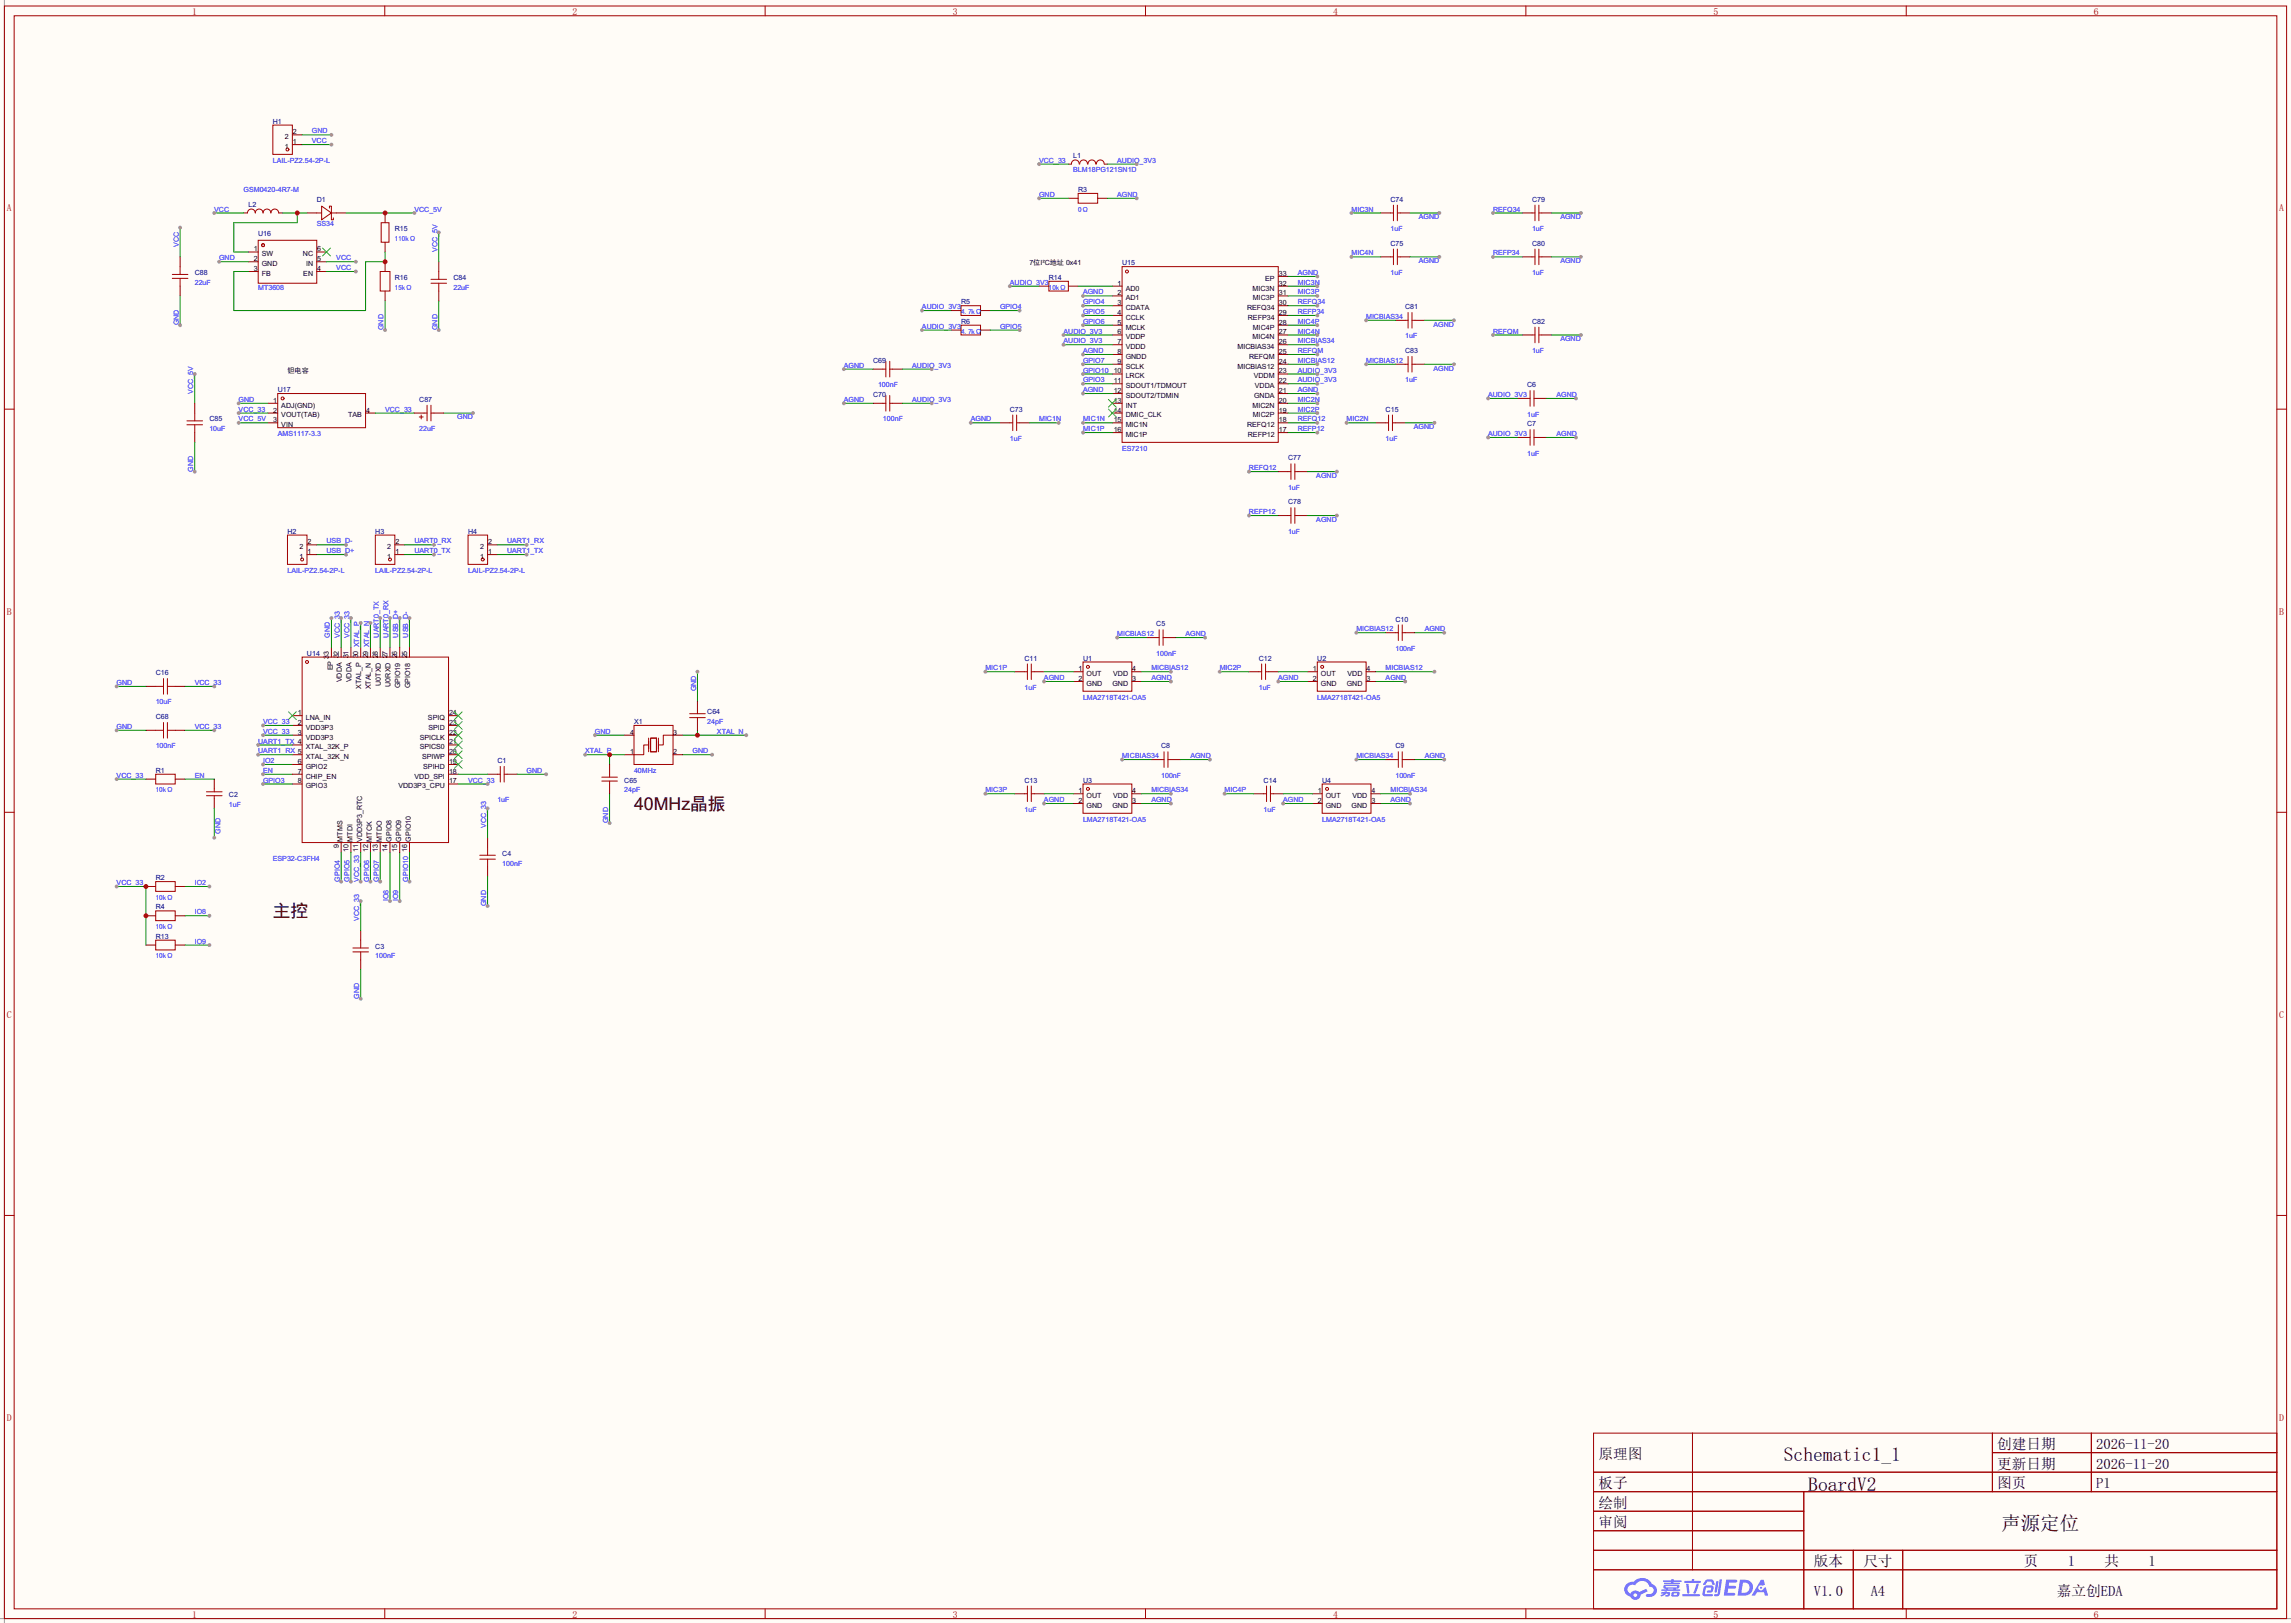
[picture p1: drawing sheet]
<svg xmlns="http://www.w3.org/2000/svg" width="596mm" height="422mm" viewBox="0 0 596 422" stroke-linecap="round" stroke-linejoin="round" font-family="sans-serif">
<defs><g id="words">
<g font-size="5.1">
<text x="464.2" y="380.3">Schematic1_1</text>
<text x="470.5" y="387.9">BoardV2</text>
<text x="520.7" y="398.1">声源定位</text>
</g>
<g font-size="4.6">
<text x="165" y="210.7">40MHz晶振</text>
<text x="71" y="238.6">主控</text>
</g>
<g font-size="3.8">
<text x="519.7" y="377.1">创建日期</text>
<text x="545.5" y="377.1">2026-11-20</text>
<text x="415.9" y="379.6">原理图</text>
<text x="519.7" y="382.2">更新日期</text>
<text x="545.5" y="382.2">2026-11-20</text>
<text x="415.9" y="387.3">板子</text>
<text x="519.7" y="387.3">图页</text>
<text x="545.5" y="387.3">P1</text>
<text x="415.9" y="392.3">绘制</text>
<text x="415.9" y="397.4">审阅</text>
<text x="472" y="407.6">版本</text>
<text x="484.9" y="407.6">尺寸</text>
<text x="526.6" y="407.6">页</text>
<text x="538.1" y="407.6">1</text>
<text x="547.6" y="407.6">共</text>
<text x="559" y="407.6">1</text>
<text x="472" y="415.2">V1.0</text>
<text x="486.8" y="415.2">A4</text>
<text x="535.2" y="415.2">嘉立创EDA</text>
</g>
<g font-size="2.5" fill="#a00000">
<text x="50" y="3.8">1</text>
<text x="149" y="3.8">2</text>
<text x="247.9" y="3.8">3</text>
<text x="346.9" y="3.8">4</text>
<text x="445.9" y="3.8">5</text>
<text x="544.9" y="3.8">6</text>
<text x="1.8" y="55">A</text>
<text x="593.1" y="55">A</text>
<text x="1.8" y="159.9">B</text>
<text x="593.1" y="159.9">B</text>
<text x="1.8" y="264.8">C</text>
<text x="593.1" y="264.8">C</text>
<text x="1.8" y="369.7">D</text>
<text x="593.1" y="369.7">D</text>
<text x="50" y="420.9">1</text>
<text x="149" y="420.9">2</text>
<text x="247.9" y="420.9">3</text>
<text x="346.9" y="420.9">4</text>
<text x="445.9" y="420.9">5</text>
<text x="544.9" y="420.9">6</text>
</g>
<g font-size="1.8" fill="#000080">
<text x="71" y="32.2">H1</text>
<text x="279.3" y="41.1">L1</text>
<text x="64.6" y="53.8">L2</text>
<text x="82.4" y="52.5">D1</text>
<text x="280.5" y="50">R3</text>
<text x="361.8" y="52.5">C74</text>
<text x="398.7" y="52.5">C79</text>
<text x="67.2" y="61.4">U16</text>
<text x="102.7" y="60.1">R15</text>
<text x="361.8" y="63.9">C75</text>
<text x="398.7" y="63.9">C80</text>
<text x="50.7" y="71.6">C88</text>
<text x="292" y="69">U15</text>
<text x="102.7" y="72.8">R16</text>
<text x="118" y="72.8">C84</text>
<text x="272.9" y="72.8">R14</text>
<text x="250.1" y="79.2">R5</text>
<text x="365.6" y="80.4">C81</text>
<text x="250.1" y="84.3">R6</text>
<text x="398.7" y="84.3">C82</text>
<text x="227.2" y="94.4">C69</text>
<text x="365.6" y="91.9">C83</text>
<text x="397.4" y="100.8">C6</text>
<text x="72.3" y="102">U17</text>
<text x="109.1" y="104.6">C87</text>
<text x="227.2" y="103.3">C70</text>
<text x="262.8" y="107.1">C73</text>
<text x="360.6" y="107.1">C15</text>
<text x="54.5" y="109.7">C85</text>
<text x="397.4" y="110.9">C7</text>
<text x="335.2" y="119.8">C77</text>
<text x="335.2" y="131.2">C78</text>
<text x="74.8" y="138.9">H2</text>
<text x="97.7" y="138.9">H3</text>
<text x="121.8" y="138.9">H4</text>
<text x="363.1" y="161.7">C10</text>
<text x="300.9" y="163">C5</text>
<text x="79.9" y="170.6">U14</text>
<text x="266.6" y="171.9">C11</text>
<text x="281.8" y="171.9">U1</text>
<text x="327.5" y="171.9">C12</text>
<text x="342.8" y="171.9">U2</text>
<text x="40.5" y="175.7">C16</text>
<text x="184" y="185.9">C64</text>
<text x="40.5" y="187.1">C68</text>
<text x="165" y="188.4">X1</text>
<text x="302.1" y="194.7">C8</text>
<text x="363.1" y="194.7">C9</text>
<text x="40.5" y="201.1">R1</text>
<text x="129.4" y="198.6">C1</text>
<text x="162.4" y="203.6">C65</text>
<text x="266.6" y="203.6">C13</text>
<text x="281.8" y="203.6">U3</text>
<text x="328.8" y="203.6">C14</text>
<text x="344" y="203.6">U4</text>
<text x="59.6" y="207.4">C2</text>
<text x="130.7" y="222.7">C4</text>
<text x="40.5" y="229">R2</text>
<text x="40.5" y="236.7">R4</text>
<text x="40.5" y="244.3">R13</text>
<text x="97.7" y="246.8">C3</text>
</g>
<g font-size="1.8">
<text x="76.2" y="35">2</text>
<text x="74.1" y="38.8">1</text>
<text x="74.1" y="36.2">2</text>
<text x="76.2" y="37.5">1</text>
<text x="66" y="65.4">1</text>
<text x="82.5" y="65.4">6</text>
<text x="66" y="68">2</text>
<text x="66" y="70.5">3</text>
<text x="68.1" y="66.7">SW</text>
<text x="68.1" y="69.2">GND</text>
<text x="68.1" y="71.8">FB</text>
<text x="78.8" y="66.7">NC</text>
<text x="78.9" y="71.8">EN</text>
<text x="79.6" y="69.2">IN</text>
<text x="82.5" y="70.5">4</text>
<text x="82.5" y="68">5</text>
<text x="267.8" y="69">7位I²C地址 0x41</text>
<text x="332.7" y="71.8">33</text>
<text x="290.8" y="74.3">1</text>
<text x="290.8" y="76.9">2</text>
<text x="292.9" y="75.6">AD0</text>
<text x="325.9" y="75.6">MIC3N</text>
<text x="329.2" y="73.1">EP</text>
<text x="332.7" y="76.9">31</text>
<text x="332.7" y="74.3">32</text>
<text x="290.8" y="79.4">3</text>
<text x="290.8" y="81.9">4</text>
<text x="292.9" y="78.1">AD1</text>
<text x="292.9" y="80.7">CDATA</text>
<text x="292.9" y="83.2">CCLK</text>
<text x="324.5" y="80.7">REFQ34</text>
<text x="324.7" y="83.2">REFP34</text>
<text x="326" y="78.1">MIC3P</text>
<text x="332.7" y="81.9">29</text>
<text x="332.7" y="79.4">30</text>
<text x="290.8" y="84.5">5</text>
<text x="290.8" y="87">6</text>
<text x="290.8" y="89.6">7</text>
<text x="292.9" y="85.8">MCLK</text>
<text x="292.9" y="88.3">VDDP</text>
<text x="325.9" y="88.3">MIC4N</text>
<text x="326" y="85.8">MIC4P</text>
<text x="332.7" y="89.6">26</text>
<text x="332.7" y="87">27</text>
<text x="332.7" y="84.5">28</text>
<text x="290.8" y="92.1">8</text>
<text x="290.8" y="94.6">9</text>
<text x="292.9" y="90.8">VDDD</text>
<text x="292.9" y="93.4">GNDD</text>
<text x="292.9" y="95.9">SCLK</text>
<text x="322" y="95.9">MICBIAS12</text>
<text x="322" y="90.8">MICBIAS34</text>
<text x="325" y="93.4">REFQM</text>
<text x="332.7" y="94.6">24</text>
<text x="332.7" y="92.1">25</text>
<text x="74.8" y="97">钽电容</text>
<text x="289.8" y="97.2">10</text>
<text x="289.8" y="99.7">11</text>
<text x="292.9" y="98.5">LRCK</text>
<text x="292.9" y="101">SDOUT1/TDMOUT</text>
<text x="326.2" y="98.5">VDDM</text>
<text x="326.5" y="101">VDDA</text>
<text x="332.7" y="99.7">22</text>
<text x="332.7" y="97.2">23</text>
<text x="71.1" y="104.8">1</text>
<text x="71.1" y="107.3">2</text>
<text x="73.2" y="106.1">ADJ(GND)</text>
<text x="95.2" y="107.3">4</text>
<text x="289.8" y="102.3">12</text>
<text x="289.8" y="104.8">13</text>
<text x="289.8" y="107.3">14</text>
<text x="292.9" y="103.5">SDOUT2/TDMIN</text>
<text x="292.9" y="106.1">INT</text>
<text x="325.9" y="106.1">MIC2N</text>
<text x="326.3" y="103.5">GNDA</text>
<text x="332.7" y="107.3">19</text>
<text x="332.7" y="104.8">20</text>
<text x="332.7" y="102.3">21</text>
<text x="71.1" y="109.9">3</text>
<text x="73.2" y="108.6">VOUT(TAB)</text>
<text x="73.2" y="111.2">VIN</text>
<text x="90.6" y="108.6">TAB</text>
<text x="289.8" y="109.9">15</text>
<text x="289.8" y="112.4">16</text>
<text x="292.9" y="108.6">DMIC_CLK</text>
<text x="292.9" y="111.2">MIC1N</text>
<text x="292.9" y="113.7">MIC1P</text>
<text x="324.5" y="111.2">REFQ12</text>
<text x="324.7" y="113.7">REFP12</text>
<text x="326" y="108.6">MIC2P</text>
<text x="332.7" y="112.4">17</text>
<text x="332.7" y="109.9">18</text>
<text x="77.9" y="142.9">2</text>
<text x="80" y="141.6">2</text>
<text x="100.8" y="142.9">2</text>
<text x="102.9" y="141.6">2</text>
<text x="124.9" y="142.9">2</text>
<text x="127" y="141.6">2</text>
<text x="77.9" y="145.4">1</text>
<text x="80" y="144.2">1</text>
<text x="100.8" y="145.4">1</text>
<text x="102.9" y="144.2">1</text>
<text x="124.9" y="145.4">1</text>
<text x="127" y="144.2">1</text>
<text x="85.6" y="171.5" transform="rotate(-90 85.6 171.5)">33</text>
<text x="88.1" y="171.3" transform="rotate(-90 88.1 171.3)">32</text>
<text x="90.7" y="171.3" transform="rotate(-90 90.7 171.3)">31</text>
<text x="93.2" y="171.3" transform="rotate(-90 93.2 171.3)">30 XTAL_P</text>
<text x="95.8" y="171.3" transform="rotate(-90 95.8 171.3)">29 XTAL_N</text>
<text x="98.3" y="171.3" transform="rotate(-90 98.3 171.3)">28</text>
<text x="100.8" y="171.3" transform="rotate(-90 100.8 171.3)">27</text>
<text x="103.4" y="171.3" transform="rotate(-90 103.4 171.3)">26</text>
<text x="105.9" y="171.3" transform="rotate(-90 105.9 171.3)">25</text>
<text x="86.6" y="174.4" transform="rotate(-90 86.6 174.4)">EP</text>
<text x="88.9" y="177.5" transform="rotate(-90 88.9 177.5)">VDDA</text>
<text x="91.5" y="177.5" transform="rotate(-90 91.5 177.5)">VDDA</text>
<text x="94" y="179.3" transform="rotate(-90 94 179.3)">XTAL_P</text>
<text x="96.5" y="179.4" transform="rotate(-90 96.5 179.4)">XTAL_N</text>
<text x="99.1" y="178.5" transform="rotate(-90 99.1 178.5)">U0TXD</text>
<text x="101.6" y="178.7" transform="rotate(-90 101.6 178.7)">U0RXD</text>
<text x="104.2" y="179.1" transform="rotate(-90 104.2 179.1)">GPIO19</text>
<text x="106.7" y="179.1" transform="rotate(-90 106.7 179.1)">GPIO18</text>
<text x="280.7" y="174.7">1</text>
<text x="280.7" y="177.2">2</text>
<text x="282.8" y="175.9">OUT</text>
<text x="282.8" y="178.5">GND</text>
<text x="289.5" y="178.5">GND</text>
<text x="289.7" y="175.9">VDD</text>
<text x="294.6" y="177.2">3</text>
<text x="294.6" y="174.7">4</text>
<text x="341.6" y="174.7">1</text>
<text x="341.6" y="177.2">2</text>
<text x="343.7" y="175.9">OUT</text>
<text x="343.7" y="178.5">GND</text>
<text x="350.4" y="178.5">GND</text>
<text x="350.6" y="175.9">VDD</text>
<text x="355.6" y="177.2">3</text>
<text x="355.6" y="174.7">4</text>
<text x="77.5" y="186.1">1</text>
<text x="77.5" y="188.6">2</text>
<text x="77.5" y="191.2">3</text>
<text x="79.6" y="187.4">LNA_IN</text>
<text x="79.6" y="189.9">VDD3P3</text>
<text x="111.4" y="187.4">SPIQ</text>
<text x="111.5" y="189.9">SPID</text>
<text x="116.8" y="191.2">22</text>
<text x="116.8" y="188.6">23</text>
<text x="116.8" y="186.1">24</text>
<text x="163.9" y="191.2">4</text>
<text x="175.1" y="191.2">3</text>
<text x="79.6" y="192.4">VDD3P3</text>
<text x="79.6" y="195">XTAL_32K_P</text>
<text x="79.6" y="197.5">XTAL_32K_N</text>
<text x="109.2" y="195">SPICS0</text>
<text x="109.2" y="192.4">SPICLK</text>
<text x="109.8" y="197.5">SPIWP</text>
<text x="116.8" y="196.2">20</text>
<text x="116.8" y="193.7">21</text>
<text x="163.9" y="196.2">1</text>
<text x="175.1" y="196.2">2</text>
<text x="77.5" y="198.8">6</text>
<text x="77.5" y="201.3">7</text>
<text x="77.5" y="203.9">8</text>
<text x="79.6" y="200.1">GPIO2</text>
<text x="79.6" y="202.6">CHIP_EN</text>
<text x="107.9" y="202.6">VDD_SPI</text>
<text x="110.1" y="200.1">SPIHD</text>
<text x="116.8" y="203.9">17</text>
<text x="116.8" y="201.3">18</text>
<text x="116.8" y="198.8">19</text>
<text x="79.6" y="205.1">GPIO3</text>
<text x="103.7" y="205.1">VDD3P3_CPU</text>
<text x="280.7" y="206.4">1</text>
<text x="280.7" y="208.9">2</text>
<text x="282.8" y="207.7">OUT</text>
<text x="289.7" y="207.7">VDD</text>
<text x="294.6" y="208.9">3</text>
<text x="294.6" y="206.4">4</text>
<text x="342.9" y="206.4">1</text>
<text x="342.9" y="208.9">2</text>
<text x="345" y="207.7">OUT</text>
<text x="351.9" y="207.7">VDD</text>
<text x="356.9" y="208.9">3</text>
<text x="356.9" y="206.4">4</text>
<text x="282.8" y="210.2">GND</text>
<text x="289.5" y="210.2">GND</text>
<text x="345" y="210.2">GND</text>
<text x="351.7" y="210.2">GND</text>
<text x="88.1" y="220.6" transform="rotate(-90 88.1 220.6)">9</text>
<text x="89.2" y="219" transform="rotate(-90 89.2 219)">MTMS</text>
<text x="90.7" y="221.7" transform="rotate(-90 90.7 221.7)">10</text>
<text x="91.7" y="219" transform="rotate(-90 91.7 219)">MTDI</text>
<text x="93.2" y="221.7" transform="rotate(-90 93.2 221.7)">11</text>
<text x="94.2" y="219" transform="rotate(-90 94.2 219)">VDD3P3_RTC</text>
<text x="95.8" y="221.7" transform="rotate(-90 95.8 221.7)">12</text>
<text x="96.8" y="219" transform="rotate(-90 96.8 219)">MTCK</text>
<text x="98.3" y="221.7" transform="rotate(-90 98.3 221.7)">13</text>
<text x="99.3" y="219" transform="rotate(-90 99.3 219)">MTDO</text>
<text x="100.8" y="221.7" transform="rotate(-90 100.8 221.7)">14</text>
<text x="101.9" y="219" transform="rotate(-90 101.9 219)">GPIO8</text>
<text x="103.4" y="221.7" transform="rotate(-90 103.4 221.7)">15</text>
<text x="104.4" y="219" transform="rotate(-90 104.4 219)">GPIO9</text>
<text x="105.9" y="221.7" transform="rotate(-90 105.9 221.7)">16</text>
<text x="106.9" y="219" transform="rotate(-90 106.9 219)">GPIO10</text>
</g>
<g font-size="1.8" fill="#00f">
<text x="81.2" y="34.7">GND</text>
<text x="81.2" y="37.3">VCC</text>
<text x="71" y="42.3">LAIL-PZ2.54-2P-L</text>
<text x="270.4" y="42.3">VCC_33</text>
<text x="279.3" y="44.9">BLM18PG121SN1D</text>
<text x="290.7" y="42.3">AUDIO_3V3</text>
<text x="63.4" y="50">GSM0420-4R7-M</text>
<text x="270.4" y="51.2">GND</text>
<text x="290.7" y="51.2">AGND</text>
<text x="55.8" y="55">VCC</text>
<text x="82.4" y="58.9">SS34</text>
<text x="107.8" y="55">VCC_5V</text>
<text x="280.5" y="55">0Ω</text>
<text x="351.7" y="55">MIC3N</text>
<text x="369.2" y="57.1">AGND</text>
<text x="388.5" y="55">REFQ34</text>
<text x="406" y="57.1">AGND</text>
<text x="46.5" y="64.3" transform="rotate(-90 46.5 64.3)">VCC</text>
<text x="102.7" y="62.7">110kΩ</text>
<text x="113.8" y="65.6" transform="rotate(-90 113.8 65.6)">VCC_5V</text>
<text x="361.8" y="60.1">1uF</text>
<text x="398.7" y="60.1">1uF</text>
<text x="57" y="67.7">GND</text>
<text x="87.5" y="67.7">VCC</text>
<text x="87.5" y="70.3">VCC</text>
<text x="337.7" y="71.6">AGND</text>
<text x="351.7" y="66.5">MIC4N</text>
<text x="361.8" y="71.6">1uF</text>
<text x="369.2" y="68.5">AGND</text>
<text x="388.5" y="66.5">REFP34</text>
<text x="398.7" y="71.6">1uF</text>
<text x="406" y="68.5">AGND</text>
<text x="50.7" y="74.1">22uF</text>
<text x="67.2" y="75.4">MT3608</text>
<text x="102.7" y="75.4">15kΩ</text>
<text x="118" y="75.4">22uF</text>
<text x="262.8" y="74.1">AUDIO_3V3</text>
<text x="272.9" y="75.4">10kΩ</text>
<text x="281.8" y="76.6">AGND</text>
<text x="337.7" y="76.6">MIC3P</text>
<text x="337.7" y="74.1">MIC3N</text>
<text x="239.9" y="80.4">AUDIO_3V3</text>
<text x="250.1" y="81.7">4.7kΩ</text>
<text x="260.2" y="80.4">GPIO4</text>
<text x="281.8" y="79.2">GPIO4</text>
<text x="281.8" y="81.7">GPIO5</text>
<text x="337.7" y="81.7">REFP34</text>
<text x="337.7" y="79.2">REFQ34</text>
<text x="355.5" y="83">MICBIAS34</text>
<text x="46.5" y="84.6" transform="rotate(-90 46.5 84.6)">GND</text>
<text x="99.8" y="85.9" transform="rotate(-90 99.8 85.9)">GND</text>
<text x="113.8" y="85.9" transform="rotate(-90 113.8 85.9)">GND</text>
<text x="239.9" y="85.5">AUDIO_3V3</text>
<text x="250.1" y="86.8">4.7kΩ</text>
<text x="260.2" y="85.5">GPIO5</text>
<text x="276.7" y="86.8">AUDIO_3V3</text>
<text x="276.7" y="89.3">AUDIO_3V3</text>
<text x="281.8" y="84.3">GPIO6</text>
<text x="337.7" y="84.3">MIC4P</text>
<text x="337.7" y="86.8">MIC4N</text>
<text x="337.7" y="89.3">MICBIAS34</text>
<text x="365.6" y="88.1">1uF</text>
<text x="373" y="85">AGND</text>
<text x="388.5" y="86.8">REFQM</text>
<text x="406" y="88.8">AGND</text>
<text x="219.6" y="95.7">AGND</text>
<text x="237.4" y="95.7">AUDIO_3V3</text>
<text x="281.8" y="94.4">GPIO7</text>
<text x="281.8" y="91.9">AGND</text>
<text x="337.7" y="91.9">REFQM</text>
<text x="337.7" y="94.4">MICBIAS12</text>
<text x="355.5" y="94.4">MICBIAS12</text>
<text x="398.7" y="91.9">1uF</text>
<text x="228.5" y="100.8">100nF</text>
<text x="281.8" y="97">GPIO10</text>
<text x="281.8" y="99.5">GPIO3</text>
<text x="337.7" y="97">AUDIO_3V3</text>
<text x="337.7" y="99.5">AUDIO_3V3</text>
<text x="365.6" y="99.5">1uF</text>
<text x="373" y="96.4">AGND</text>
<text x="50.3" y="102.4" transform="rotate(-90 50.3 102.4)">VCC_5V</text>
<text x="62.1" y="104.6">GND</text>
<text x="62.1" y="107.1">VCC_33</text>
<text x="100.2" y="107.1">VCC_33</text>
<text x="219.6" y="104.6">AGND</text>
<text x="237.4" y="104.6">AUDIO_3V3</text>
<text x="281.8" y="102">AGND</text>
<text x="337.7" y="102">AGND</text>
<text x="337.7" y="107.1">MIC2P</text>
<text x="337.7" y="104.6">MIC2N</text>
<text x="387.2" y="103.3">AUDIO_3V3</text>
<text x="405" y="103.3">AGND</text>
<text x="54.5" y="112.2">10uF</text>
<text x="62.1" y="109.7">VCC_5V</text>
<text x="72.3" y="113.5">AMS1117-3.3</text>
<text x="109.1" y="112.2">22uF</text>
<text x="119" y="109.1">GND</text>
<text x="229.7" y="109.7">100nF</text>
<text x="252.6" y="109.7">AGND</text>
<text x="270.4" y="109.7">MIC1N</text>
<text x="281.8" y="109.7">MIC1N</text>
<text x="281.8" y="112.2">MIC1P</text>
<text x="337.7" y="109.7">REFQ12</text>
<text x="337.7" y="112.2">REFP12</text>
<text x="350.4" y="109.7">MIC2N</text>
<text x="367.9" y="111.7">AGND</text>
<text x="387.2" y="113.5">AUDIO_3V3</text>
<text x="397.4" y="108.4">1uF</text>
<text x="405" y="113.5">AGND</text>
<text x="262.8" y="114.7">1uF</text>
<text x="292" y="117.3">ES7210</text>
<text x="360.6" y="114.7">1uF</text>
<text x="397.4" y="118.5">1uF</text>
<text x="50.3" y="122.7" transform="rotate(-90 50.3 122.7)">GND</text>
<text x="325" y="122.4">REFQ12</text>
<text x="342.5" y="124.4">AGND</text>
<text x="335.2" y="127.4">1uF</text>
<text x="325" y="133.8">REFP12</text>
<text x="342.5" y="135.8">AGND</text>
<text x="85" y="143.9">USB_D+</text>
<text x="85" y="141.4">USB_D-</text>
<text x="107.8" y="141.4">UART0_RX</text>
<text x="107.8" y="143.9">UART0_TX</text>
<text x="132" y="141.4">UART1_RX</text>
<text x="132" y="143.9">UART1_TX</text>
<text x="335.2" y="138.9">1uF</text>
<text x="74.8" y="149">LAIL-PZ2.54-2P-L</text>
<text x="97.7" y="149">LAIL-PZ2.54-2P-L</text>
<text x="121.8" y="149">LAIL-PZ2.54-2P-L</text>
<text x="85.9" y="165.9" transform="rotate(-90 85.9 165.9)">GND</text>
<text x="88.4" y="165.9" transform="rotate(-90 88.4 165.9)">VCC_33</text>
<text x="90.9" y="165.9" transform="rotate(-90 90.9 165.9)">VCC_33</text>
<text x="98.6" y="165.9" transform="rotate(-90 98.6 165.9)">UART0_TX</text>
<text x="101.1" y="165.9" transform="rotate(-90 101.1 165.9)">UART0_RX</text>
<text x="103.6" y="165.9" transform="rotate(-90 103.6 165.9)">USB_D+</text>
<text x="106.2" y="165.9" transform="rotate(-90 106.2 165.9)">USB_D-</text>
<text x="290.7" y="165.5">MICBIAS12</text>
<text x="308.5" y="165.5">AGND</text>
<text x="352.9" y="164.3">MICBIAS12</text>
<text x="370.7" y="164.3">AGND</text>
<text x="300.9" y="170.6">100nF</text>
<text x="363.1" y="169.3">100nF</text>
<text x="30.4" y="178.2">GND</text>
<text x="50.7" y="178.2">VCC_33</text>
<text x="181.1" y="179.9" transform="rotate(-90 181.1 179.9)">GND</text>
<text x="256.4" y="174.4">MIC1P</text>
<text x="266.6" y="179.5">1uF</text>
<text x="271.7" y="177">AGND</text>
<text x="299.6" y="174.4">MICBIAS12</text>
<text x="299.6" y="177">AGND</text>
<text x="317.4" y="174.4">MIC2P</text>
<text x="327.5" y="179.5">1uF</text>
<text x="332.6" y="177">AGND</text>
<text x="360.6" y="174.4">MICBIAS12</text>
<text x="360.6" y="177">AGND</text>
<text x="40.5" y="183.3">10uF</text>
<text x="281.8" y="182">LMA2718T421-OA5</text>
<text x="342.8" y="182">LMA2718T421-OA5</text>
<text x="30.4" y="189.7">GND</text>
<text x="50.7" y="189.7">VCC_33</text>
<text x="68.5" y="188.4">VCC_33</text>
<text x="68.5" y="190.9">VCC_33</text>
<text x="154.8" y="190.9">GND</text>
<text x="184" y="188.4">24pF</text>
<text x="186.6" y="190.9">XTAL_N</text>
<text x="40.5" y="194.7">100nF</text>
<text x="67.2" y="193.5">UART1_TX 4</text>
<text x="67.2" y="196">UART1_RX 5</text>
<text x="152.3" y="196">XTAL_P</text>
<text x="180.2" y="196">GND</text>
<text x="292" y="197.3">MICBIAS34</text>
<text x="309.8" y="197.3">AGND</text>
<text x="352.9" y="197.3">MICBIAS34</text>
<text x="370.7" y="197.3">AGND</text>
<text x="30.4" y="202.4">VCC_33</text>
<text x="50.7" y="202.4">EN</text>
<text x="68.5" y="201.1">EN</text>
<text x="68.5" y="198.6">IO2</text>
<text x="68.5" y="203.6">GPIO3</text>
<text x="121.8" y="203.6">VCC_33</text>
<text x="137" y="201.1">GND</text>
<text x="165" y="201.1">40MHz</text>
<text x="302.1" y="202.4">100nF</text>
<text x="363.1" y="202.4">100nF</text>
<text x="40.5" y="206.2">10kΩ</text>
<text x="59.6" y="210">1uF</text>
<text x="129.4" y="208.7">1uF</text>
<text x="162.4" y="206.2">24pF</text>
<text x="256.4" y="206.2">MIC3P</text>
<text x="271.7" y="208.7">AGND</text>
<text x="299.6" y="206.2">MICBIAS34</text>
<text x="299.6" y="208.7">AGND</text>
<text x="318.6" y="206.2">MIC4P</text>
<text x="333.9" y="208.7">AGND</text>
<text x="361.8" y="206.2">MICBIAS34</text>
<text x="361.8" y="208.7">AGND</text>
<text x="126.5" y="215.4" transform="rotate(-90 126.5 215.4)">VCC_33</text>
<text x="158.3" y="214.2" transform="rotate(-90 158.3 214.2)">GND</text>
<text x="266.6" y="211.3">1uF</text>
<text x="281.8" y="213.8">LMA2718T421-OA5</text>
<text x="328.8" y="211.3">1uF</text>
<text x="344" y="213.8">LMA2718T421-OA5</text>
<text x="57.4" y="217" transform="rotate(-90 57.4 217)">GND</text>
<text x="71" y="224">ESP32-C3FH4</text>
<text x="130.7" y="225.2">100nF</text>
<text x="30.4" y="230.3">VCC_33</text>
<text x="50.7" y="230.3">IO2</text>
<text x="88.4" y="229.4" transform="rotate(-90 88.4 229.4)">GPIO4</text>
<text x="90.9" y="229.4" transform="rotate(-90 90.9 229.4)">GPIO5</text>
<text x="93.5" y="229.4" transform="rotate(-90 93.5 229.4)">VCC_33</text>
<text x="96" y="229.4" transform="rotate(-90 96 229.4)">GPIO6</text>
<text x="98.6" y="229.4" transform="rotate(-90 98.6 229.4)">GPIO7</text>
<text x="106.2" y="229.4" transform="rotate(-90 106.2 229.4)">GPIO10</text>
<text x="40.5" y="234.1">10kΩ</text>
<text x="50.7" y="237.9">IO8</text>
<text x="93.5" y="239.6" transform="rotate(-90 93.5 239.6)">VCC_33</text>
<text x="101.1" y="234.5" transform="rotate(-90 101.1 234.5)">IO8</text>
<text x="103.6" y="234.5" transform="rotate(-90 103.6 234.5)">IO9</text>
<text x="126.5" y="235.8" transform="rotate(-90 126.5 235.8)">GND</text>
<text x="40.5" y="241.7">10kΩ</text>
<text x="50.7" y="245.5">IO9</text>
<text x="40.5" y="249.4">10kΩ</text>
<text x="97.7" y="249.4">100nF</text>
<text x="93.5" y="259.9" transform="rotate(-90 93.5 259.9)">GND</text>
</g>
</g></defs>
<path d="M0 0h596.1v422.3h-596.1z" fill="#fffcf7"/>
<path d="M1.1 0v422.3M0 421.2h596.1" fill="none" stroke="#999" stroke-width=".26"/>
<g fill="none" stroke="#a10000" stroke-width=".26">
<path d="M1.1 1.6h593.9v419.6h-593.9zM3.7 4.1h588.8v414.5h-588.8zM100.1 1.6v2.5M199.1 1.6v2.5M298.1 1.6v2.5M397 1.6v2.5M496 1.6v2.5M1.1 106.5h2.6M592.5 106.5h2.5M1.1 211.4h2.6M592.5 211.4h2.5M1.1 316.3h2.6"/>
<path d="M592.5 316.3h2.5M414.7 372.9h177.8v45.7h-177.8zM440.4 372.9v35.6M518.4 372.9v15.3M518.4 378h74.1M544.2 372.9v15.3M414.7 383.1h177.8M414.7 388.2h177.8M414.7 393.2h54.7M414.7 398.3h54.7M469.4 388.2v30.4M100.1 418.6v2.6"/>
<path d="M199.1 418.6v2.6M298.1 418.6v2.6M397 418.6v2.6M414.7 403.4h177.8M414.7 408.5h177.8M482.2 403.4v15.2M495.1 403.4v15.2M496 418.6v2.6"/>
</g>
<g fill="#5487ff">
<path d="M449.2 411h2.4a.37 .37 0 0 1 .5 .4 .37 .37 0 0 1-.4 .4h-1.8l-.1 .8h1.6l.4 .4-.5 .4h-1.6l-.2 1.1h1.6a.36 .36 0 0 1 .4 .3 .36 .36 0 0 1-.4 .4h-2.6z"/>
<path d="M458.2 411.1h.7l.4 1.2-.7 .3a.73 .73 0 0 0-1 .3 .73 .73 0 0 0 .5 1 .73 .73 0 0 0 .8-.7l.6-.2 .6 2.2h-.9l-.2-.9h-1.8l-.5 .9h-.9z"/>
<path d="M446.6 411.4h.6l-.4 2.8a.31 .31 0 0 1-.4 .2 .31 .31 0 0 1-.2-.3z"/>
<path d="M447.5 411h.6l-.6 3.7a.89 .89 0 0 1-1.5 .4l1-.5z"/>
<path d="M443.8 411.3l.5-.3h1.2l.4 .4 .3 .9-.6 .1-.3-.9h-.8l-.8 .9h-.5z"/>
<path d="M443.4 412.9l.5-.3h1.4a.81 .81 0 0 1 .4 1.4l-.3 .3-1 .1a.27 .27 0 0 1-.3-.3 .27 .27 0 0 1 .4-.2l.6-.1 .2-.7-1.4 .1-.3 1.6h1.9a.28 .28 0 0 1 .2 .3 .28 .28 0 0 1-.3 .3l-1.9-.1-.4-.2-.1-.5z"/>
<path d="M437.8 414.8h4.3a.28 .28 0 0 1 .3 .3 .28 .28 0 0 1-.3 .3h-4.2z"/>
<path d="M441.5 412.1h.6l-.5 1.5a.96 .96 0 0 1-.7 1.1l-.2-.3z"/>
<path d="M438.8 412.1h.5l.3 2.2-.2 .3-.4-.2z"/>
<path d="M438.3 411.4h1.9l.2-.5h.5l-.1 .5h1.5a.27 .27 0 0 1 .3 .2 .27 .27 0 0 1-.3 .3h-3.9z"/>
<path d="M432.3 414.3l1.5-.2-.1 .2 .9 .1-.2 .8-1.1 .2v-.3l.6-.1 .1-.3a.71 .71 0 0 0-1 .4l-.8 .3-.1-.3 .8-.4h-.6z"/>
<path d="M432.8 411.2h2.1v-.2l.7-.1-.1 .3h1.9l.2 .3-.2 .1h-1.9l-.1 .2h1.6l.2 .2-.2 .2h-3.9l-.1-.4h1.8v-.2h-1.9z"/>
<path d="M452.8 411l-.7 4.2h1.5a2.14 2.14 0 0 0 2.5-2.1 2.14 2.14 0 0 0-2.6-2.1zM453.5 411.8a1.41 1.41 0 0 1 1.8 1.4 1.41 1.41 0 0 1-1.9 1.3h-.3z"/>
<path d="M432.9 412.5l-.1 .7 .6 .1 .1 .3h-1.2l.1 .3h4.6l.2-.1-.2-.2h-1l.1-.2a.66 .66 0 0 0 .8-.2 .66 .66 0 0 0 0-.8h-3.6zM433.5 412.7l2.9 .1-.2 .2h-2.7zM434.1 413.3h1.4l-.1 .3h-1.3z"/>
<path d="M435 414.4l-.1 .7 .1 .3h1.7l.3-.4-.1-.8h-1.4zM435.6 414.6h.7l.1 .3-.2 .2-.7-.1z"/>
<path d="M423.3 412.2a1.91 1.91 0 0 0-.6 1.9 1.91 1.91 0 0 0 1.6 1.4 1.35 1.35 0 0 0 1.5 .8 1.35 1.35 0 0 0 1.1-1.3l1.8-.9-.4-.7-1.8 .9a1.41 1.41 0 0 0-2.2 .4 1.25 1.25 0 0 1-.6-1.8 1.25 1.25 0 0 1 1.8-.4 2.01 2.01 0 0 1 2-1.1 2.01 2.01 0 0 1 1.8 1.5 .95 .95 0 0 1 1 .9 .95 .95 0 0 1-.9 1h-.6a.39 .39 0 0 0-.5 .3 .39 .39 0 0 0 .3 .4 1.78 1.78 0 0 0 2.4-1 1.78 1.78 0 0 0-1.1-2.3 3 3 0 0 0-4.9-.6l-1 .1zM425 415.1a.5 .5 0 0 1 1 0 .5 .5 0 0 1-1 0z"/>
<circle cx="458.2" cy="413.2" r=".27"/>
</g>
<g fill="none" stroke="#a10000" stroke-width=".26">
<path d="M292 69.4h40.6v45.7h-40.6z"/>
<circle cx="293.2" cy="70.7" r=".38"/>
</g>
<g fill="none" stroke="#870000" stroke-width=".26">
<path d="M289.4 74.5h2.6M289.4 77h2.6M289.4 79.5h2.6M332.6 74.5h2.6M332.6 77h2.6M332.6 79.5h2.6M332.6 71.9h2.6M289.4 82.1h2.6M289.4 84.6h2.6M289.4 87.2h2.6M289.4 89.7h2.6M289.4 92.2h2.6"/>
<path d="M289.4 94.8h2.6M289.4 97.3h2.6M289.4 99.9h2.6M332.6 82.1h2.6M332.6 84.6h2.6M332.6 87.2h2.6M332.6 89.7h2.6M332.6 92.2h2.6M332.6 94.8h2.6M332.6 97.3h2.6M332.6 99.9h2.6M289.4 102.4h2.6"/>
<path d="M289.4 104.9h2.6M289.4 107.5h2.6M289.4 110h2.6M289.4 112.6h2.6M332.6 102.4h2.6M332.6 104.9h2.6M332.6 107.5h2.6M332.6 110h2.6M332.6 112.6h2.6"/>
</g>
<path d="M288.4 103.9l2 2.1M288.4 106.5l2 2M290.4 103.9l-2 2.1M290.4 106.5l-2 2" fill="none" stroke="#3c3" stroke-width=".26"/>
<path d="M281.8 84.6h7.6" fill="none" stroke="#008700" stroke-width=".26"/>
<circle cx="281.8" cy="84.6" r=".51" fill="#999"/>
<path d="M281.8 94.8h7.6" fill="none" stroke="#008700" stroke-width=".26"/>
<circle cx="281.8" cy="94.8" r=".51" fill="#999"/>
<path d="M281.8 97.3h7.6" fill="none" stroke="#008700" stroke-width=".26"/>
<circle cx="281.8" cy="97.3" r=".51" fill="#999"/>
<path d="M281.8 79.5h7.6" fill="none" stroke="#008700" stroke-width=".26"/>
<circle cx="281.8" cy="79.5" r=".51" fill="#999"/>
<path d="M104 221.8v12.7" fill="none" stroke="#008700" stroke-width=".26"/>
<circle cx="104" cy="234.5" r=".51" fill="#999"/>
<path d="M101.5 221.8v12.7" fill="none" stroke="#008700" stroke-width=".26"/>
<circle cx="101.5" cy="234.5" r=".51" fill="#999"/>
<path d="M48.1 230.7h6.4" fill="none" stroke="#008700" stroke-width=".26"/>
<circle cx="54.5" cy="230.7" r=".51" fill="#999"/>
<path d="M106.6 160.8v7.6" fill="none" stroke="#008700" stroke-width=".26"/>
<circle cx="106.6" cy="160.8" r=".51" fill="#999"/>
<path d="M48.1 238.3h6.4" fill="none" stroke="#008700" stroke-width=".26"/>
<circle cx="54.5" cy="238.3" r=".51" fill="#999"/>
<path d="M104 160.8v7.6" fill="none" stroke="#008700" stroke-width=".26"/>
<circle cx="104" cy="160.8" r=".51" fill="#999"/>
<path d="M68.5 201.5h7.6" fill="none" stroke="#008700" stroke-width=".26"/>
<circle cx="68.5" cy="201.5" r=".51" fill="#999"/>
<path d="M68.5 198.9h7.6" fill="none" stroke="#008700" stroke-width=".26"/>
<circle cx="68.5" cy="198.9" r=".51" fill="#999"/>
<g fill="none" stroke="#a10000" stroke-width=".26">
<path d="M78.6 171h38.1v48.2h-38.1z"/>
<circle cx="79.9" cy="172.3" r=".38"/>
</g>
<g fill="none" stroke="#870000" stroke-width=".26">
<path d="M86.2 168.4v2.6M88.8 168.4v2.6M91.3 168.4v2.6M93.9 168.4v2.6M96.4 168.4v2.6M98.9 168.4v2.6M101.5 168.4v2.6M104 168.4v2.6M106.6 168.4v2.6M76.1 186.2h2.5M76.1 188.8h2.5M76.1 191.3h2.5"/>
<path d="M76.1 193.8h2.5M76.1 196.4h2.5M76.1 198.9h2.5M116.7 186.2h2.6M116.7 188.8h2.6M116.7 191.3h2.6M116.7 193.8h2.6M116.7 196.4h2.6M116.7 198.9h2.6M76.1 201.5h2.5M76.1 204h2.5M88.8 219.2v2.6"/>
<path d="M91.3 219.2v2.6M93.9 219.2v2.6M96.4 219.2v2.6M98.9 219.2v2.6M101.5 219.2v2.6M104 219.2v2.6M106.6 219.2v2.6M116.7 201.5h2.6M116.7 204h2.6"/>
</g>
<g fill="none" stroke="#3c3" stroke-width=".26">
<path d="M75.1 185.2l2 2M77.1 185.2l-2 2M118.2 197.9l2.1 2M118.2 195.4l2.1 2M118.2 192.8l2.1 2.1M118.2 190.3l2.1 2M118.2 187.7l2.1 2.1M118.2 185.2l2.1 2M120.3 197.9l-2.1 2M120.3 195.4l-2.1 2M120.3 192.8l-2.1 2.1M120.3 190.3l-2.1 2"/>
<path d="M120.3 187.7l-2.1 2.1M120.3 185.2l-2.1 2"/>
</g>
<path d="M48.1 245.9h6.4" fill="none" stroke="#008700" stroke-width=".26"/>
<circle cx="54.5" cy="245.9" r=".51" fill="#999"/>
<g fill="none" stroke="#a10000" stroke-width=".26">
<path d="M40.5 178.6h2M42.5 176.6v4M43.6 178.6h2M43.6 176.6v4M40.5 190h2M42.5 188v4.1M43.6 188v4.1M43.6 190h2M165 188.8h10.1v10.1h-10.1zM168.5 193.8h-1v2.6h-2.5M168.8 192.1v3.5M169.3 192.1h1.5v3.5h-1.5z"/>
<path d="M171.3 192.1v3.5M175.1 191.3h-2.5v2.5h-1M124.8 223.6h4.1M124.8 222.5h4.1M126.9 220.5v2M126.9 223.6v2M91.8 247.7h4.1M91.8 246.7h4.1M93.9 244.6v2.1M93.9 247.7v2"/>
</g>
<path d="M38 178.6h2.5M45.6 178.6h2.5M38 190h2.5M45.6 190h2.5M162.4 191.3h2.6M162.4 196.4h2.6M175.1 191.3h2.6M175.1 196.4h2.6M126.9 218v2.5M126.9 225.6v2.5M93.9 242.1v2.5M93.9 249.7v2.6" fill="none" stroke="#870000" stroke-width=".26"/>
<path d="M152.3 196.4h10.1M158.6 196.4v2.5" fill="none" stroke="#008700" stroke-width=".26"/>
<circle cx="158.6" cy="196.4" r=".63" fill="#c00"/>
<circle cx="152.3" cy="196.4" r=".51" fill="#999"/>
<path d="M177.7 191.3h16.5M181.5 190v1.3" fill="none" stroke="#008700" stroke-width=".26"/>
<circle cx="181.5" cy="191.3" r=".63" fill="#c00"/>
<circle cx="194.2" cy="191.3" r=".51" fill="#999"/>
<path d="M179.5 185.7h4M179.5 186.7h4M181.5 185v.7M181.5 186.7v.8M156.6 202.2h4.1M156.6 203.2h4.1M158.6 201.5v.7M158.6 203.2v.8" fill="none" stroke="#a10000" stroke-width=".26"/>
<path d="M158.6 198.9v2.6M181.5 182.4v2.6M181.5 187.5v2.5M158.6 204v2.5" fill="none" stroke="#870000" stroke-width=".26"/>
<path d="M93.9 162.1v6.3" fill="none" stroke="#008700" stroke-width=".26"/>
<circle cx="93.9" cy="162.1" r=".51" fill="#999"/>
<path d="M96.4 162.1v6.3" fill="none" stroke="#008700" stroke-width=".26"/>
<circle cx="96.4" cy="162.1" r=".51" fill="#999"/>
<path d="M40.5 201.5h5.1v2.5h-5.1zM40.5 229.4h5.1v2.5h-5.1zM40.5 237h5.1v2.6h-5.1zM40.5 244.6h5.1v2.6h-5.1z" fill="none" stroke="#a10000" stroke-width=".26"/>
<path d="M38 202.7h2.5M45.6 202.7h2.5M38 230.7h2.5M38 238.3h2.5M45.6 230.7h2.5M45.6 238.3h2.5M38 245.9h2.5M45.6 245.9h2.5" fill="none" stroke="#870000" stroke-width=".26"/>
<path d="M281.8 82.1h7.6" fill="none" stroke="#008700" stroke-width=".26"/>
<circle cx="281.8" cy="82.1" r=".51" fill="#999"/>
<path d="M250.1 79.5h5v2.6h-5zM272.9 73.2h5.1v2.5h-5.1zM250.1 84.6h5v2.6h-5z" fill="none" stroke="#a10000" stroke-width=".26"/>
<path d="M270.4 74.5h2.5M278 74.5h2.5M247.5 85.9h2.6M247.5 80.8h2.6M255.1 85.9h2.6M255.1 80.8h2.6" fill="none" stroke="#870000" stroke-width=".26"/>
<path d="M280.5 74.5h8.9M239.9 85.9h7.6" fill="none" stroke="#008700" stroke-width=".26"/>
<circle cx="239.9" cy="85.9" r=".51" fill="#999"/>
<path d="M262.8 74.5h7.6" fill="none" stroke="#008700" stroke-width=".26"/>
<circle cx="262.8" cy="74.5" r=".51" fill="#999"/>
<path d="M239.9 80.8h7.6" fill="none" stroke="#008700" stroke-width=".26"/>
<circle cx="239.9" cy="80.8" r=".51" fill="#999"/>
<path d="M281.8 77h7.6" fill="none" stroke="#008700" stroke-width=".26"/>
<circle cx="281.8" cy="77" r=".51" fill="#999"/>
<path d="M281.8 99.9h7.6" fill="none" stroke="#008700" stroke-width=".26"/>
<circle cx="281.8" cy="99.9" r=".51" fill="#999"/>
<path d="M281.8 102.4h7.6" fill="none" stroke="#008700" stroke-width=".26"/>
<circle cx="281.8" cy="102.4" r=".51" fill="#999"/>
<path d="M281.8 92.2h7.6" fill="none" stroke="#008700" stroke-width=".26"/>
<circle cx="281.8" cy="92.2" r=".51" fill="#999"/>
<path d="M335.2 102.4h7.6" fill="none" stroke="#008700" stroke-width=".26"/>
<circle cx="342.8" cy="102.4" r=".51" fill="#999"/>
<path d="M335.2 71.9h7.6" fill="none" stroke="#008700" stroke-width=".26"/>
<circle cx="342.8" cy="71.9" r=".51" fill="#999"/>
<g fill="none" stroke="#a10000" stroke-width=".26">
<path d="M229.7 96.1h.8M230.5 94v4.1M231.5 94v4.1M231.5 96.1h.8M229.7 104.9h.8M230.5 102.9v4.1M231.5 102.9v4.1M231.5 104.9h.8M300.9 165.9h.7M301.6 163.9v4M302.6 163.9v4M302.6 165.9h.8"/>
<path d="M363.1 164.6h.8M363.9 162.6v4.1M364.9 162.6v4.1M364.9 164.6h.7M302.1 197.7h.8M302.9 195.6v4.1M303.9 195.6v4.1M303.9 197.7h.8M363.1 197.7h.8M363.9 195.6v4.1M364.9 197.7h.7M364.9 195.6v4.1"/>
</g>
<path d="M227.2 96.1h2.5M232.3 96.1h2.5M227.2 104.9h2.5M232.3 104.9h2.5M298.3 165.9h2.6M303.4 165.9h2.5M360.6 164.6h2.5M365.6 164.6h2.6M299.6 197.7h2.5M304.7 197.7h2.5M360.6 197.7h2.5M365.6 197.7h2.6" fill="none" stroke="#870000" stroke-width=".26"/>
<path d="M219.6 96.1h7.6" fill="none" stroke="#008700" stroke-width=".26"/>
<circle cx="219.6" cy="96.1" r=".51" fill="#999"/>
<path d="M219.6 104.9h7.6" fill="none" stroke="#008700" stroke-width=".26"/>
<circle cx="219.6" cy="104.9" r=".51" fill="#999"/>
<g fill="none" stroke="#a10000" stroke-width=".26">
<path d="M361.8 55.4h.8M362.6 53.4v4M363.6 55.4h.8M363.6 53.4v4M398.7 55.4h.7M399.4 53.4v4M400.4 53.4v4M400.4 55.4h.8M361.8 66.8h.8M362.6 64.8v4.1M363.6 66.8h.8M363.6 64.8v4.1"/>
<path d="M398.7 66.8h.7M399.4 64.8v4.1M400.4 64.8v4.1M400.4 66.8h.8M365.6 94.8h.8M365.6 83.4h.8M366.4 81.3v4.1M366.4 92.7v4.1M367.4 81.3v4.1M367.4 92.7v4.1M367.4 94.8h.8M367.4 83.4h.8"/>
<path d="M398.7 87.2h.7M399.4 85.1v4.1M400.4 85.1v4.1M400.4 87.2h.8M262.8 110h.7M263.5 108v4.1M264.5 108v4.1M264.5 110h.8M360.6 110h.7M361.3 108v4.1M362.3 110h.8M362.3 108v4.1"/>
<path d="M397.4 103.7h.7M397.4 113.8h.7M398.1 101.6v4.1M398.1 111.8v4.1M399.2 101.6v4.1M399.2 111.8v4.1M399.2 103.7h.7M399.2 113.8h.7M335.2 134.2h.7M335.2 122.7h.7M335.9 120.7v4.1M335.9 132.1v4.1"/>
<path d="M336.9 120.7v4.1M336.9 132.1v4.1M336.9 134.2h.8M336.9 122.7h.8M266.6 174.8h.7M267.3 172.8v4M268.4 172.8v4M268.4 174.8h.7M327.5 174.8h.8M328.3 172.8v4M329.3 172.8v4M329.3 174.8h.8"/>
<path d="M266.6 206.5h.7M267.3 204.5v4.1M268.4 204.5v4.1M268.4 206.5h.7M328.8 206.5h.8M329.6 204.5v4.1M330.6 206.5h.7M330.6 204.5v4.1"/>
</g>
<g fill="none" stroke="#870000" stroke-width=".26">
<path d="M359.3 55.4h2.5M364.4 55.4h2.5M396.1 55.4h2.6M401.2 55.4h2.5M359.3 66.8h2.5M364.4 66.8h2.5M396.1 66.8h2.6M401.2 66.8h2.5M363.1 94.8h2.5M363.1 83.4h2.5M368.2 94.8h2.5M368.2 83.4h2.5"/>
<path d="M396.1 87.2h2.6M401.2 87.2h2.5M260.2 110h2.6M265.3 110h2.5M358 110h2.6M363.1 110h2.5M394.8 103.7h2.6M394.8 113.8h2.6M399.9 103.7h2.6M399.9 113.8h2.6M332.6 134.2h2.6M332.6 122.7h2.6"/>
<path d="M337.7 134.2h2.5M337.7 122.7h2.5M264 174.8h2.6M269.1 174.8h2.6M325 174.8h2.5M330.1 174.8h2.5M264 206.5h2.6M269.1 206.5h2.6M326.3 206.5h2.5M331.3 206.5h2.6"/>
</g>
<path d="M370.7 94.8h7.6" fill="none" stroke="#008700" stroke-width=".26"/>
<circle cx="378.3" cy="94.8" r=".51" fill="#999"/>
<path d="M370.7 83.4h7.6" fill="none" stroke="#008700" stroke-width=".26"/>
<circle cx="378.3" cy="83.4" r=".51" fill="#999"/>
<path d="M365.6 110h7.7" fill="none" stroke="#008700" stroke-width=".26"/>
<circle cx="373.3" cy="110" r=".51" fill="#999"/>
<path d="M403.7 55.4h7.7" fill="none" stroke="#008700" stroke-width=".26"/>
<circle cx="411.4" cy="55.4" r=".51" fill="#999"/>
<path d="M366.9 55.4h7.6" fill="none" stroke="#008700" stroke-width=".26"/>
<circle cx="374.5" cy="55.4" r=".51" fill="#999"/>
<path d="M340.2 122.7h7.7" fill="none" stroke="#008700" stroke-width=".26"/>
<circle cx="347.9" cy="122.7" r=".51" fill="#999"/>
<path d="M340.2 134.2h7.7" fill="none" stroke="#008700" stroke-width=".26"/>
<circle cx="347.9" cy="134.2" r=".51" fill="#999"/>
<path d="M403.7 66.8h7.7" fill="none" stroke="#008700" stroke-width=".26"/>
<circle cx="411.4" cy="66.8" r=".51" fill="#999"/>
<path d="M252.6 110h7.6" fill="none" stroke="#008700" stroke-width=".26"/>
<circle cx="252.6" cy="110" r=".51" fill="#999"/>
<path d="M403.7 87.2h7.7" fill="none" stroke="#008700" stroke-width=".26"/>
<circle cx="411.4" cy="87.2" r=".51" fill="#999"/>
<path d="M366.9 66.8h7.6" fill="none" stroke="#008700" stroke-width=".26"/>
<circle cx="374.5" cy="66.8" r=".51" fill="#999"/>
<path d="M335.2 77h7.6" fill="none" stroke="#008700" stroke-width=".26"/>
<circle cx="342.8" cy="77" r=".51" fill="#999"/>
<path d="M335.2 84.6h7.6" fill="none" stroke="#008700" stroke-width=".26"/>
<circle cx="342.8" cy="84.6" r=".51" fill="#999"/>
<path d="M335.2 107.5h7.6" fill="none" stroke="#008700" stroke-width=".26"/>
<circle cx="342.8" cy="107.5" r=".51" fill="#999"/>
<g fill="none" stroke="#a10000" stroke-width=".26">
<path d="M64.4 55.4a1.02 1.02 0 0 1 1-1 1.02 1.02 0 0 1 1 1 1.02 1.02 0 0 1 1-1 1.02 1.02 0 0 1 1.1 1 1.02 1.02 0 0 1 1-1 1.02 1.02 0 0 1 1 1 1.02 1.02 0 0 1 1-1 1.02 1.02 0 0 1 1 1M67.2 62.5h15.2v11.2h-15.2zM72.3 102.4h22.8v8.9h-22.8z"/>
<circle cx="68.5" cy="63.8" r=".38"/>
<circle cx="73.5" cy="103.7" r=".38"/>
</g>
<path d="M63.4 55.4h1M72.5 55.4h1M64.6 65.6h2.6M64.6 68.1h2.6M64.6 70.7h2.6M82.4 65.6h2.6M82.4 68.1h2.6M82.4 70.7h2.6M69.7 104.9h2.6M69.7 107.5h2.6M69.7 110h2.6M95.1 107.5h2.6" fill="none" stroke="#870000" stroke-width=".26"/>
<path d="M83.9 64.6l2.1 2M86 64.6l-2.1 2" fill="none" stroke="#3c3" stroke-width=".26"/>
<path d="M55.8 55.4h7.6" fill="none" stroke="#008700" stroke-width=".26"/>
<circle cx="55.8" cy="55.4" r=".51" fill="#999"/>
<path d="M85 68.1h7.6" fill="none" stroke="#008700" stroke-width=".26"/>
<circle cx="92.6" cy="68.1" r=".51" fill="#999"/>
<path d="M85 70.7h7.6" fill="none" stroke="#008700" stroke-width=".26"/>
<circle cx="92.6" cy="70.7" r=".51" fill="#999"/>
<path d="M79.9 55.4h2.5M87.5 55.4h2.5" fill="none" stroke="#870000" stroke-width=".26"/>
<path d="M82.4 55.4h1.3M83.7 53.6l2.5 1.8-2.5 1.8zM85.7 54.1v-.5h.5v3.6h.5v-.5M86.2 55.4h1.3" fill="none" stroke="#a10000" stroke-width=".26"/>
<path d="M46.9 59.2v7.6" fill="none" stroke="#008700" stroke-width=".26"/>
<circle cx="46.9" cy="59.2" r=".51" fill="#999"/>
<path d="M115.4 107.5h7.7" fill="none" stroke="#008700" stroke-width=".26"/>
<circle cx="123.1" cy="107.5" r=".51" fill="#999"/>
<path d="M114.2 78.3v7.6" fill="none" stroke="#008700" stroke-width=".26"/>
<circle cx="114.2" cy="85.9" r=".51" fill="#999"/>
<path d="M46.9 77v7.6" fill="none" stroke="#008700" stroke-width=".26"/>
<circle cx="46.9" cy="84.6" r=".51" fill="#999"/>
<path d="M90 55.4h17.8" fill="none" stroke="#008700" stroke-width=".26"/>
<circle cx="107.8" cy="55.4" r=".51" fill="#999"/>
<path d="M114.2 60.5v7.6" fill="none" stroke="#008700" stroke-width=".26"/>
<circle cx="114.2" cy="60.5" r=".51" fill="#999"/>
<path d="M73.5 55.4h6.4M77.3 55.4v2.6h-16.5v7.6h3.8" fill="none" stroke="#008700" stroke-width=".26"/>
<circle cx="77.3" cy="55.4" r=".63" fill="#c00"/>
<path d="M57 68.1h7.6M100.2 65.6v2.5h-5.1v12.7h-34.3v-10.1h3.8" fill="none" stroke="#008700" stroke-width=".26"/>
<circle cx="57" cy="68.1" r=".51" fill="#999"/>
<path d="M100.2 55.4v2.6" fill="none" stroke="#870000" stroke-width=".26"/>
<circle cx="100.2" cy="55.4" r=".63" fill="#c00"/>
<path d="M100.2 63v2.6M100.2 68.1v2.6" fill="none" stroke="#870000" stroke-width=".26"/>
<path d="M99.2 58h2v5h-2zM98.9 70.7h2.6v5h-2.6z" fill="none" stroke="#a10000" stroke-width=".26"/>
<circle cx="100.2" cy="68.1" r=".63" fill="#c00"/>
<path d="M100.2 75.7v2.6" fill="none" stroke="#870000" stroke-width=".26"/>
<path d="M100.2 78.3v7.6" fill="none" stroke="#008700" stroke-width=".26"/>
<circle cx="100.2" cy="85.9" r=".51" fill="#999"/>
<path d="M62.1 104.9h7.6" fill="none" stroke="#008700" stroke-width=".26"/>
<circle cx="62.1" cy="104.9" r=".51" fill="#999"/>
<path d="M62.1 110h7.6" fill="none" stroke="#008700" stroke-width=".26"/>
<circle cx="62.1" cy="110" r=".51" fill="#999"/>
<path d="M62.1 107.5h7.6" fill="none" stroke="#008700" stroke-width=".26"/>
<circle cx="62.1" cy="107.5" r=".51" fill="#999"/>
<path d="M50.7 97.3v7.6M97.7 107.5h10.1" fill="none" stroke="#008700" stroke-width=".26"/>
<circle cx="50.7" cy="97.3" r=".51" fill="#999"/>
<g fill="none" stroke="#a10000" stroke-width=".26">
<path d="M44.8 72.4h4.1M44.8 71.4h4.1M46.9 69.4v2M46.9 72.4v2.1M112.1 73.7h4.1M112.1 72.7h4.1M114.2 70.7v2M114.2 73.7v2M48.6 110.5h4.1M48.6 109.5h4.1M50.7 107.5v2M50.7 110.5v2.1"/>
<path d="M109.1 108.5h1M109.6 108v1M110.4 107.5h.7M111.1 105.4v4.1M112.1 105.4v4.1M112.1 107.5h.8"/>
</g>
<path d="M46.9 66.8v2.6M46.9 74.5v2.5M114.2 68.1v2.6M114.2 75.7v2.6M50.7 104.9v2.6M50.7 112.6v2.5M107.8 107.5h2.6M112.9 107.5h2.5" fill="none" stroke="#870000" stroke-width=".26"/>
<path d="M50.7 115.1v7.6" fill="none" stroke="#008700" stroke-width=".26"/>
<circle cx="50.7" cy="122.7" r=".51" fill="#999"/>
<path d="M86.2 160.8v7.6" fill="none" stroke="#008700" stroke-width=".26"/>
<circle cx="86.2" cy="160.8" r=".51" fill="#999"/>
<path d="M88.8 160.8v7.6" fill="none" stroke="#008700" stroke-width=".26"/>
<circle cx="88.8" cy="160.8" r=".51" fill="#999"/>
<path d="M68.5 188.8h7.6" fill="none" stroke="#008700" stroke-width=".26"/>
<circle cx="68.5" cy="188.8" r=".51" fill="#999"/>
<path d="M68.5 191.3h7.6" fill="none" stroke="#008700" stroke-width=".26"/>
<circle cx="68.5" cy="191.3" r=".51" fill="#999"/>
<path d="M91.3 160.8v7.6" fill="none" stroke="#008700" stroke-width=".26"/>
<circle cx="91.3" cy="160.8" r=".51" fill="#999"/>
<path d="M119.3 204h7.6" fill="none" stroke="#008700" stroke-width=".26"/>
<circle cx="126.9" cy="204" r=".51" fill="#999"/>
<path d="M93.9 221.8v7.6" fill="none" stroke="#008700" stroke-width=".26"/>
<circle cx="93.9" cy="229.4" r=".51" fill="#999"/>
<path d="M30.4 230.7h7.6v15.2" fill="none" stroke="#008700" stroke-width=".26"/>
<g fill="#c00">
<circle cx="38" cy="230.7" r=".63"/>
<circle cx="38" cy="238.3" r=".63"/>
</g>
<circle cx="30.4" cy="230.7" r=".51" fill="#999"/>
<path d="M30.4 202.7h7.6" fill="none" stroke="#008700" stroke-width=".26"/>
<circle cx="30.4" cy="202.7" r=".51" fill="#999"/>
<path d="M158.6 206.5v7.7" fill="none" stroke="#008700" stroke-width=".26"/>
<circle cx="158.6" cy="214.2" r=".51" fill="#999"/>
<path d="M177.7 196.4h7.6" fill="none" stroke="#008700" stroke-width=".26"/>
<circle cx="185.3" cy="196.4" r=".51" fill="#999"/>
<path d="M154.8 191.3h7.6" fill="none" stroke="#008700" stroke-width=".26"/>
<circle cx="154.8" cy="191.3" r=".51" fill="#999"/>
<path d="M181.5 174.8v7.6" fill="none" stroke="#008700" stroke-width=".26"/>
<circle cx="181.5" cy="174.8" r=".51" fill="#999"/>
<path d="M98.9 160.8v7.6" fill="none" stroke="#008700" stroke-width=".26"/>
<circle cx="98.9" cy="160.8" r=".51" fill="#999"/>
<path d="M101.5 160.8v7.6" fill="none" stroke="#008700" stroke-width=".26"/>
<circle cx="101.5" cy="160.8" r=".51" fill="#999"/>
<g fill="none" stroke="#a10000" stroke-width=".26">
<path d="M281.8 172.3h12.7v7.6h-12.7zM342.8 172.3h12.7v7.6h-12.7zM130.2 199.4v4.1M131.2 199.4v4.1M53.7 206h4.1M53.7 207h4.1M55.8 205.3v.7M55.8 207v.8M129.4 201.5h.8M131.2 201.5h.8M281.8 204h12.7v7.6h-12.7zM344 204h12.7v7.6h-12.7z"/>
<circle cx="283.1" cy="173.5" r=".38"/>
<circle cx="344" cy="173.5" r=".38"/>
<circle cx="283.1" cy="205.3" r=".38"/>
<circle cx="345.3" cy="205.3" r=".38"/>
</g>
<g fill="none" stroke="#870000" stroke-width=".26">
<path d="M279.3 174.8h2.5M279.3 177.3h2.5M294.5 174.8h2.6M294.5 177.3h2.6M340.2 174.8h2.6M340.2 177.3h2.6M355.5 174.8h2.5M355.5 177.3h2.5M55.8 202.7v2.6M55.8 207.8v2.6M126.9 201.5h2.5M132 201.5h2.5"/>
<path d="M279.3 206.5h2.5M279.3 209.1h2.5M294.5 206.5h2.6M294.5 209.1h2.6M341.5 206.5h2.5M341.5 209.1h2.5M356.7 206.5h2.6M356.7 209.1h2.6"/>
</g>
<path d="M55.8 210.4v7.6M119.3 201.5h7.6" fill="none" stroke="#008700" stroke-width=".26"/>
<circle cx="55.8" cy="218" r=".51" fill="#999"/>
<path d="M134.5 201.5h7.6" fill="none" stroke="#008700" stroke-width=".26"/>
<circle cx="142.1" cy="201.5" r=".51" fill="#999"/>
<path d="M48.1 190h7.7M48.1 202.7h7.7" fill="none" stroke="#008700" stroke-width=".26"/>
<circle cx="55.8" cy="190" r=".51" fill="#999"/>
<path d="M30.4 190h7.6" fill="none" stroke="#008700" stroke-width=".26"/>
<circle cx="30.4" cy="190" r=".51" fill="#999"/>
<path d="M126.9 210.4v7.6" fill="none" stroke="#008700" stroke-width=".26"/>
<circle cx="126.9" cy="210.4" r=".51" fill="#999"/>
<path d="M93.9 234.5v7.6" fill="none" stroke="#008700" stroke-width=".26"/>
<circle cx="93.9" cy="234.5" r=".51" fill="#999"/>
<path d="M126.9 228.1v7.7" fill="none" stroke="#008700" stroke-width=".26"/>
<circle cx="126.9" cy="235.8" r=".51" fill="#999"/>
<path d="M93.9 252.3v7.6" fill="none" stroke="#008700" stroke-width=".26"/>
<circle cx="93.9" cy="259.9" r=".51" fill="#999"/>
<path d="M88.8 221.8v7.6" fill="none" stroke="#008700" stroke-width=".26"/>
<circle cx="88.8" cy="229.4" r=".51" fill="#999"/>
<path d="M91.3 221.8v7.6" fill="none" stroke="#008700" stroke-width=".26"/>
<circle cx="91.3" cy="229.4" r=".51" fill="#999"/>
<path d="M96.4 221.8v7.6" fill="none" stroke="#008700" stroke-width=".26"/>
<circle cx="96.4" cy="229.4" r=".51" fill="#999"/>
<path d="M98.9 221.8v7.6" fill="none" stroke="#008700" stroke-width=".26"/>
<circle cx="98.9" cy="229.4" r=".51" fill="#999"/>
<path d="M106.6 221.8v7.6" fill="none" stroke="#008700" stroke-width=".26"/>
<circle cx="106.6" cy="229.4" r=".51" fill="#999"/>
<path d="M68.5 204h7.6" fill="none" stroke="#008700" stroke-width=".26"/>
<circle cx="68.5" cy="204" r=".51" fill="#999"/>
<path d="M297.1 174.8h7.6" fill="none" stroke="#008700" stroke-width=".26"/>
<circle cx="304.7" cy="174.8" r=".51" fill="#999"/>
<path d="M358 174.8h15.3" fill="none" stroke="#008700" stroke-width=".26"/>
<circle cx="373.3" cy="174.8" r=".51" fill="#999"/>
<path d="M297.1 206.5h7.6" fill="none" stroke="#008700" stroke-width=".26"/>
<circle cx="304.7" cy="206.5" r=".51" fill="#999"/>
<path d="M359.3 206.5h7.6" fill="none" stroke="#008700" stroke-width=".26"/>
<circle cx="366.9" cy="206.5" r=".51" fill="#999"/>
<path d="M368.2 197.7h7.6" fill="none" stroke="#008700" stroke-width=".26"/>
<circle cx="375.8" cy="197.7" r=".51" fill="#999"/>
<path d="M307.2 197.7h7.6" fill="none" stroke="#008700" stroke-width=".26"/>
<circle cx="314.8" cy="197.7" r=".51" fill="#999"/>
<path d="M305.9 165.9h7.7" fill="none" stroke="#008700" stroke-width=".26"/>
<circle cx="313.6" cy="165.9" r=".51" fill="#999"/>
<path d="M368.2 164.6h7.6" fill="none" stroke="#008700" stroke-width=".26"/>
<circle cx="375.8" cy="164.6" r=".51" fill="#999"/>
<path d="M278 42.7h.8M287.4 42.7h.8" fill="none" stroke="#870000" stroke-width=".26"/>
<path d="M278.8 42.7a1.01 1.01 0 0 1 1-1.1 1.01 1.01 0 0 1 1 1.1M280.9 42.7a1.01 1.01 0 0 1 1.1-1.1 1.01 1.01 0 0 1 1 1.1M283.1 42.7a1.01 1.01 0 0 1 1-1.1 1.01 1.01 0 0 1 1 1.1M285.3 42.7a1.01 1.01 0 0 1 1-1.1 1.01 1.01 0 0 1 1 1.1" fill="none" stroke="#a10000" stroke-width=".26"/>
<path d="M270.4 42.7h7.6" fill="none" stroke="#008700" stroke-width=".26"/>
<circle cx="270.4" cy="42.7" r=".51" fill="#999"/>
<path d="M288.2 42.7h7.6" fill="none" stroke="#008700" stroke-width=".26"/>
<circle cx="295.8" cy="42.7" r=".51" fill="#999"/>
<path d="M276.7 87.2h12.7" fill="none" stroke="#008700" stroke-width=".26"/>
<circle cx="276.7" cy="87.2" r=".51" fill="#999"/>
<path d="M276.7 89.7h12.7" fill="none" stroke="#008700" stroke-width=".26"/>
<circle cx="276.7" cy="89.7" r=".51" fill="#999"/>
<path d="M234.8 96.1h7.6" fill="none" stroke="#008700" stroke-width=".26"/>
<circle cx="242.4" cy="96.1" r=".51" fill="#999"/>
<path d="M234.8 104.9h7.6" fill="none" stroke="#008700" stroke-width=".26"/>
<circle cx="242.4" cy="104.9" r=".51" fill="#999"/>
<path d="M402.5 113.8h7.6" fill="none" stroke="#008700" stroke-width=".26"/>
<circle cx="410.1" cy="113.8" r=".51" fill="#999"/>
<path d="M402.5 103.7h7.6" fill="none" stroke="#008700" stroke-width=".26"/>
<circle cx="410.1" cy="103.7" r=".51" fill="#999"/>
<path d="M335.2 97.3h7.6" fill="none" stroke="#008700" stroke-width=".26"/>
<circle cx="342.8" cy="97.3" r=".51" fill="#999"/>
<path d="M335.2 99.9h7.6" fill="none" stroke="#008700" stroke-width=".26"/>
<circle cx="342.8" cy="99.9" r=".51" fill="#999"/>
<path d="M387.2 103.7h7.6" fill="none" stroke="#008700" stroke-width=".26"/>
<circle cx="387.2" cy="103.7" r=".51" fill="#999"/>
<path d="M387.2 113.8h7.6" fill="none" stroke="#008700" stroke-width=".26"/>
<circle cx="387.2" cy="113.8" r=".51" fill="#999"/>
<path d="M335.2 110h7.6" fill="none" stroke="#008700" stroke-width=".26"/>
<circle cx="342.8" cy="110" r=".51" fill="#999"/>
<path d="M335.2 112.6h7.6" fill="none" stroke="#008700" stroke-width=".26"/>
<circle cx="342.8" cy="112.6" r=".51" fill="#999"/>
<path d="M325 122.7h7.6" fill="none" stroke="#008700" stroke-width=".26"/>
<circle cx="325" cy="122.7" r=".51" fill="#999"/>
<path d="M325 134.2h7.6" fill="none" stroke="#008700" stroke-width=".26"/>
<circle cx="325" cy="134.2" r=".51" fill="#999"/>
<path d="M335.2 92.2h7.6" fill="none" stroke="#008700" stroke-width=".26"/>
<circle cx="342.8" cy="92.2" r=".51" fill="#999"/>
<path d="M335.2 82.1h7.6" fill="none" stroke="#008700" stroke-width=".26"/>
<circle cx="342.8" cy="82.1" r=".51" fill="#999"/>
<path d="M335.2 79.5h7.6" fill="none" stroke="#008700" stroke-width=".26"/>
<circle cx="342.8" cy="79.5" r=".51" fill="#999"/>
<path d="M388.5 87.2h7.6" fill="none" stroke="#008700" stroke-width=".26"/>
<circle cx="388.5" cy="87.2" r=".51" fill="#999"/>
<path d="M388.5 66.8h7.6" fill="none" stroke="#008700" stroke-width=".26"/>
<circle cx="388.5" cy="66.8" r=".51" fill="#999"/>
<path d="M388.5 55.4h7.6" fill="none" stroke="#008700" stroke-width=".26"/>
<circle cx="388.5" cy="55.4" r=".51" fill="#999"/>
<path d="M280.5 50.3h5.1v2.6h-5.1z" fill="none" stroke="#a10000" stroke-width=".26"/>
<path d="M278 51.6h2.5M285.6 51.6h2.6" fill="none" stroke="#870000" stroke-width=".26"/>
<path d="M288.2 51.6h7.6" fill="none" stroke="#008700" stroke-width=".26"/>
<circle cx="295.8" cy="51.6" r=".51" fill="#999"/>
<path d="M270.4 51.6h7.6" fill="none" stroke="#008700" stroke-width=".26"/>
<circle cx="270.4" cy="51.6" r=".51" fill="#999"/>
<path d="M352.9 197.7h7.7" fill="none" stroke="#008700" stroke-width=".26"/>
<circle cx="352.9" cy="197.7" r=".51" fill="#999"/>
<path d="M292 197.7h7.6" fill="none" stroke="#008700" stroke-width=".26"/>
<circle cx="292" cy="197.7" r=".51" fill="#999"/>
<path d="M290.7 165.9h7.6" fill="none" stroke="#008700" stroke-width=".26"/>
<circle cx="290.7" cy="165.9" r=".51" fill="#999"/>
<path d="M352.9 164.6h7.7" fill="none" stroke="#008700" stroke-width=".26"/>
<circle cx="352.9" cy="164.6" r=".51" fill="#999"/>
<path d="M256.4 174.8h7.6M271.7 174.8h7.6" fill="none" stroke="#008700" stroke-width=".26"/>
<circle cx="256.4" cy="174.8" r=".51" fill="#999"/>
<path d="M317.4 174.8h7.6M332.6 174.8h7.6M271.7 206.5h7.6M333.9 206.5h7.6" fill="none" stroke="#008700" stroke-width=".26"/>
<circle cx="317.4" cy="174.8" r=".51" fill="#999"/>
<path d="M256.4 206.5h7.6" fill="none" stroke="#008700" stroke-width=".26"/>
<circle cx="256.4" cy="206.5" r=".51" fill="#999"/>
<path d="M318.6 206.5h7.7" fill="none" stroke="#008700" stroke-width=".26"/>
<circle cx="318.6" cy="206.5" r=".51" fill="#999"/>
<path d="M271.7 177.3h7.6" fill="none" stroke="#008700" stroke-width=".26"/>
<circle cx="271.7" cy="177.3" r=".51" fill="#999"/>
<path d="M297.1 177.3h7.6" fill="none" stroke="#008700" stroke-width=".26"/>
<circle cx="304.7" cy="177.3" r=".51" fill="#999"/>
<path d="M332.6 177.3h7.6" fill="none" stroke="#008700" stroke-width=".26"/>
<circle cx="332.6" cy="177.3" r=".51" fill="#999"/>
<path d="M358 177.3h7.6" fill="none" stroke="#008700" stroke-width=".26"/>
<circle cx="365.6" cy="177.3" r=".51" fill="#999"/>
<path d="M359.3 209.1h7.6" fill="none" stroke="#008700" stroke-width=".26"/>
<circle cx="366.9" cy="209.1" r=".51" fill="#999"/>
<path d="M333.9 209.1h7.6" fill="none" stroke="#008700" stroke-width=".26"/>
<circle cx="333.9" cy="209.1" r=".51" fill="#999"/>
<path d="M271.7 209.1h7.6" fill="none" stroke="#008700" stroke-width=".26"/>
<circle cx="271.7" cy="209.1" r=".51" fill="#999"/>
<path d="M297.1 209.1h7.6" fill="none" stroke="#008700" stroke-width=".26"/>
<circle cx="304.7" cy="209.1" r=".51" fill="#999"/>
<path d="M351.7 55.4h7.6" fill="none" stroke="#008700" stroke-width=".26"/>
<circle cx="351.7" cy="55.4" r=".51" fill="#999"/>
<path d="M335.2 74.5h7.6" fill="none" stroke="#008700" stroke-width=".26"/>
<circle cx="342.8" cy="74.5" r=".51" fill="#999"/>
<path d="M351.7 66.8h7.6" fill="none" stroke="#008700" stroke-width=".26"/>
<circle cx="351.7" cy="66.8" r=".51" fill="#999"/>
<path d="M335.2 87.2h7.6" fill="none" stroke="#008700" stroke-width=".26"/>
<circle cx="342.8" cy="87.2" r=".51" fill="#999"/>
<path d="M355.5 83.4h7.6" fill="none" stroke="#008700" stroke-width=".26"/>
<circle cx="355.5" cy="83.4" r=".51" fill="#999"/>
<path d="M335.2 89.7h7.6" fill="none" stroke="#008700" stroke-width=".26"/>
<circle cx="342.8" cy="89.7" r=".51" fill="#999"/>
<path d="M355.5 94.8h7.6" fill="none" stroke="#008700" stroke-width=".26"/>
<circle cx="355.5" cy="94.8" r=".51" fill="#999"/>
<path d="M335.2 94.8h7.6" fill="none" stroke="#008700" stroke-width=".26"/>
<circle cx="342.8" cy="94.8" r=".51" fill="#999"/>
<path d="M350.4 110h7.6" fill="none" stroke="#008700" stroke-width=".26"/>
<circle cx="350.4" cy="110" r=".51" fill="#999"/>
<path d="M335.2 104.9h7.6" fill="none" stroke="#008700" stroke-width=".26"/>
<circle cx="342.8" cy="104.9" r=".51" fill="#999"/>
<path d="M267.8 110h7.7" fill="none" stroke="#008700" stroke-width=".26"/>
<circle cx="275.5" cy="110" r=".51" fill="#999"/>
<path d="M281.8 110h7.6" fill="none" stroke="#008700" stroke-width=".26"/>
<circle cx="281.8" cy="110" r=".51" fill="#999"/>
<path d="M281.8 112.6h7.6" fill="none" stroke="#008700" stroke-width=".26"/>
<circle cx="281.8" cy="112.6" r=".51" fill="#999"/>
<g fill="none" stroke="#a10000" stroke-width=".26">
<path d="M71 32.6h5.1v7.6h-5.1zM74.8 139.2h5.1v7.7h-5.1zM97.7 139.2h5v7.7h-5zM121.8 139.2h5.1v7.7h-5.1z"/>
<circle cx="74.8" cy="38.9" r=".38"/>
<circle cx="78.6" cy="145.6" r=".38"/>
<circle cx="101.5" cy="145.6" r=".38"/>
<circle cx="125.6" cy="145.6" r=".38"/>
</g>
<path d="M76.1 37.6h2.5M76.1 35.1h2.5M79.9 144.3h2.5M79.9 141.8h2.5M102.7 144.3h2.6M102.7 141.8h2.6M126.9 144.3h2.5M126.9 141.8h2.5" fill="none" stroke="#870000" stroke-width=".26"/>
<path d="M78.6 35.1h7.6" fill="none" stroke="#008700" stroke-width=".26"/>
<circle cx="86.2" cy="35.1" r=".51" fill="#999"/>
<path d="M78.6 37.6h7.6" fill="none" stroke="#008700" stroke-width=".26"/>
<circle cx="86.2" cy="37.6" r=".51" fill="#999"/>
<path d="M82.4 144.3h7.6" fill="none" stroke="#008700" stroke-width=".26"/>
<circle cx="90" cy="144.3" r=".51" fill="#999"/>
<path d="M82.4 141.8h7.6" fill="none" stroke="#008700" stroke-width=".26"/>
<circle cx="90" cy="141.8" r=".51" fill="#999"/>
<path d="M129.4 141.8h7.6" fill="none" stroke="#008700" stroke-width=".26"/>
<circle cx="137" cy="141.8" r=".51" fill="#999"/>
<path d="M105.3 141.8h7.6" fill="none" stroke="#008700" stroke-width=".26"/>
<circle cx="112.9" cy="141.8" r=".51" fill="#999"/>
<path d="M129.4 144.3h7.6" fill="none" stroke="#008700" stroke-width=".26"/>
<circle cx="137" cy="144.3" r=".51" fill="#999"/>
<path d="M105.3 144.3h7.6" fill="none" stroke="#008700" stroke-width=".26"/>
<circle cx="112.9" cy="144.3" r=".51" fill="#999"/>
<path d="M257.7 80.8h7.6" fill="none" stroke="#008700" stroke-width=".26"/>
<circle cx="265.3" cy="80.8" r=".51" fill="#999"/>
<path d="M257.7 85.9h7.6" fill="none" stroke="#008700" stroke-width=".26"/>
<circle cx="265.3" cy="85.9" r=".51" fill="#999"/>
<path d="M48.1 178.6h7.7" fill="none" stroke="#008700" stroke-width=".26"/>
<circle cx="55.8" cy="178.6" r=".51" fill="#999"/>
<path d="M30.4 178.6h7.6" fill="none" stroke="#008700" stroke-width=".26"/>
<circle cx="30.4" cy="178.6" r=".51" fill="#999"/>
<path d="M67.2 193.8h8.9" fill="none" stroke="#008700" stroke-width=".26"/>
<circle cx="67.2" cy="193.8" r=".51" fill="#999"/>
<path d="M67.2 196.4h8.9" fill="none" stroke="#008700" stroke-width=".26"/>
<circle cx="67.2" cy="196.4" r=".51" fill="#999"/>
<use href="#words"/>
</svg>
